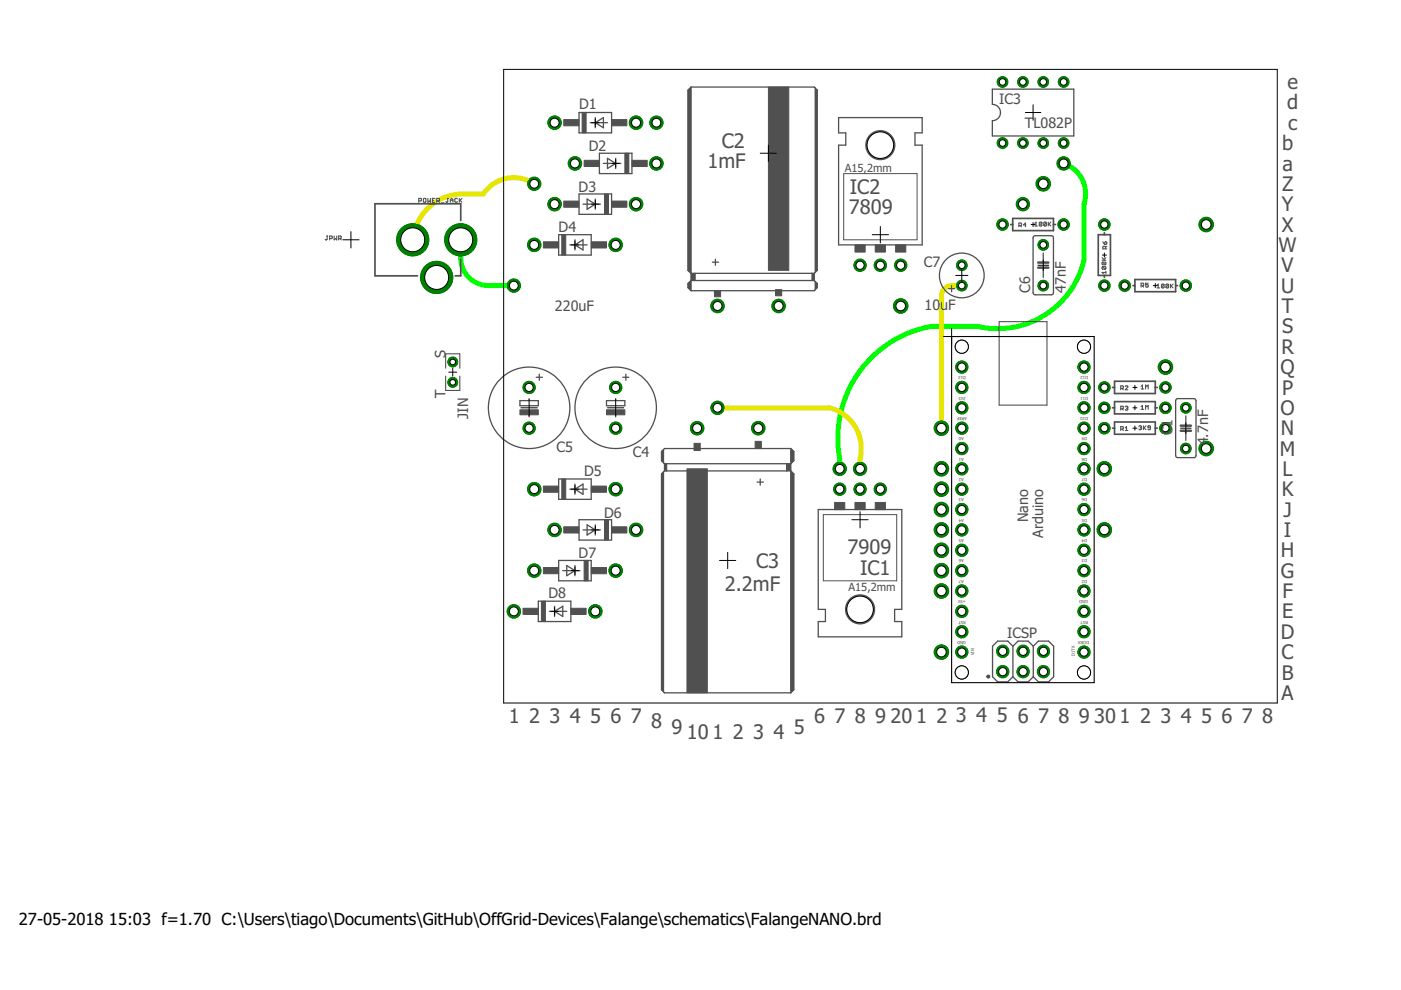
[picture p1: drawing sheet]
<svg xmlns="http://www.w3.org/2000/svg" width="297mm" height="210mm" viewBox="0 0 297 210" stroke-linecap="round" stroke-linejoin="round" font-family="sans-serif">
<defs><g id="words">
<g font-size="4.3" fill="#505050">
<text x="272.9" y="23.2">d</text>
<text x="273" y="18.9">e</text>
<text x="273.1" y="27.5">c</text>
<text x="150" y="35.6">1mF</text>
<text x="153.1" y="31.4">C2</text>
<text x="271.8" y="31.8">b</text>
<text x="180.2" y="41.1">IC2</text>
<text x="271.8" y="40.5">Z</text>
<text x="271.9" y="36.2">a</text>
<text x="180" y="45.4">7809</text>
<text x="271.8" y="44.8">Y</text>
<text x="271.1" y="53.4">W</text>
<text x="271.8" y="49.1">X</text>
<text x="271.7" y="57.7">V</text>
<text x="271.6" y="62.1">U</text>
<text x="271.8" y="66.4">T</text>
<text x="271.8" y="70.7">S</text>
<text x="271.7" y="75">R</text>
<text x="271.5" y="79.3">Q</text>
<text x="271.8" y="83.6">P</text>
<text x="271.5" y="88">O</text>
<text x="271.6" y="92.3">N</text>
<text x="271.4" y="96.6">M</text>
<text x="271.9" y="100.9">L</text>
<text x="271.8" y="105.2">K</text>
<text x="272.1" y="109.5">J</text>
<text x="272.2" y="113.9">I</text>
<text x="179.7" y="117.5">7909</text>
<text x="271.6" y="118.2">H</text>
<text x="153.7" y="125.2">2.2mF</text>
<text x="160.3" y="120.3">C3</text>
<text x="182.3" y="121.9">IC1</text>
<text x="271.6" y="122.5">G</text>
<text x="271.8" y="131.1">E</text>
<text x="271.9" y="126.8">F</text>
<text x="271.6" y="135.4">D</text>
<text x="271.7" y="139.8">C</text>
<text x="271.7" y="148.4">A</text>
<text x="271.8" y="144.1">B</text>
<text x="107.9" y="153.4">1</text>
<text x="112.2" y="153.4">2</text>
<text x="116.5" y="153.4">3</text>
<text x="120.8" y="153.4">4</text>
<text x="125.1" y="153.4">5</text>
<text x="129.5" y="153.4">6</text>
<text x="133.8" y="153.4">7</text>
<text x="138.1" y="154.5">8</text>
<text x="142.4" y="155.5">9</text>
<text x="168.3" y="155.5">5</text>
<text x="172.6" y="153.4">6</text>
<text x="176.9" y="153.4">7</text>
<text x="181.3" y="153.4">8</text>
<text x="185.6" y="153.4">9</text>
<text x="188.8" y="153.4">20</text>
<text x="194.2" y="153.4">1</text>
<text x="198.5" y="153.4">2</text>
<text x="202.7" y="153.2">3</text>
<text x="207" y="153.2">4</text>
<text x="211.3" y="153.2">5</text>
<text x="215.8" y="153.4">6</text>
<text x="220.1" y="153.4">7</text>
<text x="224.4" y="153.4">8</text>
<text x="228.8" y="153.4">9</text>
<text x="232" y="153.4">30</text>
<text x="237.4" y="153.4">1</text>
<text x="241.7" y="153.4">2</text>
<text x="246" y="153.4">3</text>
<text x="250.3" y="153.4">4</text>
<text x="254.7" y="153.4">5</text>
<text x="259" y="153.4">6</text>
<text x="263.3" y="153.4">7</text>
<text x="267.6" y="153.4">8</text>
<text x="145.6" y="156.6">10</text>
<text x="151" y="156.6">1</text>
<text x="155.4" y="156.6">2</text>
<text x="159.7" y="156.6">3</text>
<text x="164" y="156.6">4</text>
</g>
<g font-size="3.5">
<text x="4" y="196.1">27-05-2018</text>
<text x="23.1" y="196.1">15:03 f=1.70 C:\Users\tiago\Documents\GitHub\OffGrid-Devices\Falange\schematics\FalangeNANO.brd</text>
</g>
<g font-size="3" fill="#505050">
<text x="122.8" y="23.2">D1</text>
<text x="211.8" y="22.1">IC3</text>
<text x="217.3" y="27.1">TL082P</text>
<text x="124.8" y="32.1">D2</text>
<text x="122.7" y="40.7">D3</text>
<text x="118.4" y="49.1">D4</text>
<text x="195.9" y="56.7">C7</text>
<text x="196" y="65.7">10uF</text>
<text x="218.4" y="62.1" transform="rotate(-90 218.4 62.1)">C6</text>
<text x="225.9" y="62.1" transform="rotate(-90 225.9 62.1)">47nF</text>
<text x="117.7" y="66">220uF</text>
<text x="94.5" y="75.8" transform="rotate(-90 94.5 75.8)">S</text>
<text x="94.5" y="84.4" transform="rotate(-90 94.5 84.4)">T</text>
<text x="99.2" y="88.7" transform="rotate(-90 99.2 88.7)">JIN</text>
<text x="118" y="95.8">C5</text>
<text x="248.6" y="92.3" transform="rotate(-90 248.6 92.3)">C1</text>
<text x="256.2" y="94.4" transform="rotate(-90 256.2 94.4)">4.7nF</text>
<text x="123.8" y="100.9">D5</text>
<text x="134.2" y="96.9">C4</text>
<text x="128.1" y="109.8">D6</text>
<text x="218" y="110.7" transform="rotate(-90 218 110.7)">Nano</text>
<text x="122.7" y="118.4">D7</text>
<text x="221.2" y="114.1" transform="rotate(-90 221.2 114.1)">Arduino</text>
<text x="116.3" y="126.8">D8</text>
<text x="213.5" y="135.3">ICSP</text>
</g>
<g font-size="2.4" fill="#505050">
<text x="179.1" y="36.4">A15,2mm</text>
<text x="179.9" y="125.3">A15,2mm</text>
</g>
<g font-size=".9" fill="#505050">
<text x="204.8" y="79.8" transform="rotate(-180 204.8 79.8)">D13</text>
<text x="230.7" y="79.8" transform="rotate(-180 230.7 79.8)">D12</text>
<text x="204.8" y="84.1" transform="rotate(-180 204.8 84.1)">3V3</text>
<text x="205" y="88.4" transform="rotate(-180 205 88.4)">AREF</text>
<text x="230.7" y="88.4" transform="rotate(-180 230.7 88.4)">D10</text>
<text x="230.7" y="84.1" transform="rotate(-180 230.7 84.1)">D11</text>
<text x="204.4" y="92.7" transform="rotate(-180 204.4 92.7)">A0</text>
<text x="230.5" y="92.7" transform="rotate(-180 230.5 92.7)">D9</text>
<text x="204.4" y="97" transform="rotate(-180 204.4 97)">A1</text>
<text x="204.4" y="101.4" transform="rotate(-180 204.4 101.4)">A2</text>
<text x="230.5" y="101.4" transform="rotate(-180 230.5 101.4)">D7</text>
<text x="230.5" y="97" transform="rotate(-180 230.5 97)">D8</text>
<text x="204.4" y="105.7" transform="rotate(-180 204.4 105.7)">A3</text>
<text x="230.5" y="105.7" transform="rotate(-180 230.5 105.7)">D6</text>
<text x="204.4" y="110" transform="rotate(-180 204.4 110)">A4</text>
<text x="230.5" y="110" transform="rotate(-180 230.5 110)">D5</text>
<text x="204.4" y="118.6" transform="rotate(-180 204.4 118.6)">A6</text>
<text x="204.4" y="114.3" transform="rotate(-180 204.4 114.3)">A5</text>
<text x="230.5" y="118.6" transform="rotate(-180 230.5 118.6)">D3</text>
<text x="230.5" y="114.3" transform="rotate(-180 230.5 114.3)">D4</text>
<text x="204.4" y="122.9" transform="rotate(-180 204.4 122.9)">A7</text>
<text x="230.5" y="122.9" transform="rotate(-180 230.5 122.9)">D2</text>
<text x="204.8" y="131.6" transform="rotate(-180 204.8 131.6)">RST</text>
<text x="204.8" y="127.3" transform="rotate(-180 204.8 127.3)">+5V</text>
<text x="230.7" y="131.6" transform="rotate(-180 230.7 131.6)">RST</text>
<text x="230.7" y="127.3" transform="rotate(-180 230.7 127.3)">GND</text>
<text x="204.8" y="135.9" transform="rotate(-180 204.8 135.9)">GND</text>
<text x="230.9" y="135.9" transform="rotate(-180 230.9 135.9)">DORX</text>
<text x="206.5" y="138.9" transform="rotate(-90 206.5 138.9)">VIN</text>
<text x="227.9" y="139.1" transform="rotate(-90 227.9 139.1)">D1TX</text>
</g>
</g></defs>
<path d="M225.5 34.6a6.8 6.8 0 0 1 4.3 8.7v11.9a18.9 18.9 0 0 1-22.6 14h-9.8a24.1 24.1 0 0 0-19.4 28.1v2.1M97.7 50.8v3.9a5.9 5.9 0 0 0 5.8 5.9h5.4" fill="none" stroke="#0f0" stroke-width="1"/>
<circle cx="251.4" cy="86.5" r="1.12" fill="#008000" stroke="#008000" stroke-width=".21"/>
<circle cx="251.4" cy="86.5" r=".7" fill="#fff" stroke="#000" stroke-width=".21"/>
<circle cx="251.4" cy="95.1" r="1.12" fill="#008000" stroke="#008000" stroke-width=".21"/>
<circle cx="251.4" cy="95.1" r=".7" fill="#fff" stroke="#000" stroke-width=".21"/>
<circle cx="152.1" cy="64.9" r="1.42" fill="#008000" stroke="#008000" stroke-width=".21"/>
<circle cx="152.1" cy="64.9" r=".95" fill="#fff" stroke="#000" stroke-width=".21"/>
<circle cx="165.1" cy="64.9" r="1.42" fill="#008000" stroke="#008000" stroke-width=".21"/>
<circle cx="165.1" cy="64.9" r=".95" fill="#fff" stroke="#000" stroke-width=".21"/>
<circle cx="160.8" cy="90.8" r="1.42" fill="#008000" stroke="#008000" stroke-width=".21"/>
<circle cx="160.8" cy="90.8" r=".95" fill="#fff" stroke="#000" stroke-width=".21"/>
<circle cx="147.8" cy="90.8" r="1.42" fill="#008000" stroke="#008000" stroke-width=".21"/>
<circle cx="147.8" cy="90.8" r=".95" fill="#fff" stroke="#000" stroke-width=".21"/>
<circle cx="130.5" cy="82.1" r="1.29" fill="#008000" stroke="#008000" stroke-width=".21"/>
<circle cx="130.5" cy="82.1" r=".87" fill="#fff" stroke="#000" stroke-width=".21"/>
<circle cx="130.5" cy="90.8" r="1.29" fill="#008000" stroke="#008000" stroke-width=".21"/>
<circle cx="130.5" cy="90.8" r=".87" fill="#fff" stroke="#000" stroke-width=".21"/>
<circle cx="112.2" cy="82.1" r="1.29" fill="#008000" stroke="#008000" stroke-width=".21"/>
<circle cx="112.2" cy="82.1" r=".87" fill="#fff" stroke="#000" stroke-width=".21"/>
<circle cx="112.2" cy="90.8" r="1.29" fill="#008000" stroke="#008000" stroke-width=".21"/>
<circle cx="112.2" cy="90.8" r=".87" fill="#fff" stroke="#000" stroke-width=".21"/>
<circle cx="221.2" cy="60.6" r="1.12" fill="#008000" stroke="#008000" stroke-width=".21"/>
<circle cx="221.2" cy="60.6" r=".7" fill="#fff" stroke="#000" stroke-width=".21"/>
<circle cx="221.2" cy="51.9" r="1.12" fill="#008000" stroke="#008000" stroke-width=".21"/>
<circle cx="221.2" cy="51.9" r=".7" fill="#fff" stroke="#000" stroke-width=".21"/>
<circle cx="203.9" cy="56.2" r="1.12" fill="#008000" stroke="#008000" stroke-width=".21"/>
<circle cx="203.9" cy="56.2" r=".7" fill="#fff" stroke="#000" stroke-width=".21"/>
<circle cx="203.9" cy="60.6" r="1.12" fill="#008000" stroke="#008000" stroke-width=".21"/>
<circle cx="203.9" cy="60.6" r=".7" fill="#fff" stroke="#000" stroke-width=".21"/>
<circle cx="134.9" cy="26" r="1.42" fill="#008000" stroke="#008000" stroke-width=".21"/>
<circle cx="134.9" cy="26" r=".95" fill="#fff" stroke="#000" stroke-width=".21"/>
<circle cx="117.6" cy="26" r="1.42" fill="#008000" stroke="#008000" stroke-width=".21"/>
<circle cx="117.6" cy="26" r=".95" fill="#fff" stroke="#000" stroke-width=".21"/>
<circle cx="121.9" cy="34.7" r="1.42" fill="#008000" stroke="#008000" stroke-width=".21"/>
<circle cx="121.9" cy="34.6" r=".95" fill="#fff" stroke="#000" stroke-width=".21"/>
<circle cx="139.2" cy="34.7" r="1.42" fill="#008000" stroke="#008000" stroke-width=".21"/>
<circle cx="139.2" cy="34.6" r=".95" fill="#fff" stroke="#000" stroke-width=".21"/>
<circle cx="117.6" cy="43.3" r="1.42" fill="#008000" stroke="#008000" stroke-width=".21"/>
<circle cx="117.6" cy="43.3" r=".95" fill="#fff" stroke="#000" stroke-width=".21"/>
<circle cx="134.9" cy="43.3" r="1.42" fill="#008000" stroke="#008000" stroke-width=".21"/>
<circle cx="134.9" cy="43.3" r=".95" fill="#fff" stroke="#000" stroke-width=".21"/>
<circle cx="130.5" cy="51.9" r="1.42" fill="#008000" stroke="#008000" stroke-width=".21"/>
<circle cx="130.5" cy="51.9" r=".95" fill="#fff" stroke="#000" stroke-width=".21"/>
<circle cx="113.3" cy="51.9" r="1.42" fill="#008000" stroke="#008000" stroke-width=".21"/>
<circle cx="113.3" cy="51.9" r=".95" fill="#fff" stroke="#000" stroke-width=".21"/>
<circle cx="130.5" cy="103.7" r="1.42" fill="#008000" stroke="#008000" stroke-width=".21"/>
<circle cx="130.5" cy="103.7" r=".95" fill="#fff" stroke="#000" stroke-width=".21"/>
<circle cx="113.3" cy="103.7" r="1.42" fill="#008000" stroke="#008000" stroke-width=".21"/>
<circle cx="113.3" cy="103.7" r=".95" fill="#fff" stroke="#000" stroke-width=".21"/>
<circle cx="117.6" cy="112.4" r="1.42" fill="#008000" stroke="#008000" stroke-width=".21"/>
<circle cx="117.6" cy="112.4" r=".95" fill="#fff" stroke="#000" stroke-width=".21"/>
<circle cx="134.9" cy="112.4" r="1.42" fill="#008000" stroke="#008000" stroke-width=".21"/>
<circle cx="134.9" cy="112.4" r=".95" fill="#fff" stroke="#000" stroke-width=".21"/>
<circle cx="113.3" cy="121" r="1.42" fill="#008000" stroke="#008000" stroke-width=".21"/>
<circle cx="113.3" cy="121" r=".95" fill="#fff" stroke="#000" stroke-width=".21"/>
<circle cx="130.5" cy="121" r="1.42" fill="#008000" stroke="#008000" stroke-width=".21"/>
<circle cx="130.5" cy="121" r=".95" fill="#fff" stroke="#000" stroke-width=".21"/>
<circle cx="126.2" cy="129.6" r="1.42" fill="#008000" stroke="#008000" stroke-width=".21"/>
<circle cx="126.2" cy="129.6" r=".95" fill="#fff" stroke="#000" stroke-width=".21"/>
<circle cx="108.9" cy="129.6" r="1.42" fill="#008000" stroke="#008000" stroke-width=".21"/>
<circle cx="108.9" cy="129.6" r=".95" fill="#fff" stroke="#000" stroke-width=".21"/>
<circle cx="186.6" cy="103.7" r="1.29" fill="#008000" stroke="#008000" stroke-width=".21"/>
<circle cx="186.6" cy="103.7" r=".87" fill="#fff" stroke="#000" stroke-width=".21"/>
<circle cx="182.4" cy="103.7" r="1.29" fill="#008000" stroke="#008000" stroke-width=".21"/>
<circle cx="182.4" cy="103.7" r=".87" fill="#fff" stroke="#000" stroke-width=".21"/>
<circle cx="178" cy="103.7" r="1.29" fill="#008000" stroke="#008000" stroke-width=".21"/>
<circle cx="178" cy="103.7" r=".87" fill="#fff" stroke="#000" stroke-width=".21"/>
<circle cx="182.4" cy="56.2" r="1.29" fill="#008000" stroke="#008000" stroke-width=".21"/>
<circle cx="182.4" cy="56.2" r=".87" fill="#fff" stroke="#000" stroke-width=".21"/>
<circle cx="186.6" cy="56.2" r="1.29" fill="#008000" stroke="#008000" stroke-width=".21"/>
<circle cx="186.6" cy="56.2" r=".87" fill="#fff" stroke="#000" stroke-width=".21"/>
<circle cx="191" cy="56.2" r="1.29" fill="#008000" stroke="#008000" stroke-width=".21"/>
<circle cx="191" cy="56.2" r=".87" fill="#fff" stroke="#000" stroke-width=".21"/>
<circle cx="212.6" cy="30.3" r="1.12" fill="#008000" stroke="#008000" stroke-width=".21"/>
<circle cx="212.6" cy="30.3" r=".7" fill="#fff" stroke="#000" stroke-width=".21"/>
<circle cx="216.9" cy="30.3" r="1.12" fill="#008000" stroke="#008000" stroke-width=".21"/>
<circle cx="216.9" cy="30.3" r=".7" fill="#fff" stroke="#000" stroke-width=".21"/>
<circle cx="216.9" cy="17.4" r="1.12" fill="#008000" stroke="#008000" stroke-width=".21"/>
<circle cx="216.9" cy="17.4" r=".7" fill="#fff" stroke="#000" stroke-width=".21"/>
<circle cx="212.6" cy="17.4" r="1.12" fill="#008000" stroke="#008000" stroke-width=".21"/>
<circle cx="212.6" cy="17.4" r=".7" fill="#fff" stroke="#000" stroke-width=".21"/>
<circle cx="221.2" cy="30.3" r="1.12" fill="#008000" stroke="#008000" stroke-width=".21"/>
<circle cx="221.2" cy="30.3" r=".7" fill="#fff" stroke="#000" stroke-width=".21"/>
<circle cx="225.5" cy="30.3" r="1.12" fill="#008000" stroke="#008000" stroke-width=".21"/>
<circle cx="225.5" cy="30.3" r=".7" fill="#fff" stroke="#000" stroke-width=".21"/>
<circle cx="221.2" cy="17.4" r="1.12" fill="#008000" stroke="#008000" stroke-width=".21"/>
<circle cx="221.2" cy="17.4" r=".7" fill="#fff" stroke="#000" stroke-width=".21"/>
<circle cx="225.5" cy="17.4" r="1.12" fill="#008000" stroke="#008000" stroke-width=".21"/>
<circle cx="225.5" cy="17.4" r=".7" fill="#fff" stroke="#000" stroke-width=".21"/>
<circle cx="97.7" cy="50.8" r="3.4" fill="#008000" stroke="#008000" stroke-width=".21"/>
<circle cx="97.7" cy="50.8" r="2.54" fill="#fff" stroke="#000" stroke-width=".21"/>
<circle cx="87.5" cy="50.8" r="3.4" fill="#008000" stroke="#008000" stroke-width=".21"/>
<circle cx="87.5" cy="50.8" r="2.54" fill="#fff" stroke="#000" stroke-width=".21"/>
<circle cx="92.6" cy="58.8" r="3.4" fill="#008000" stroke="#008000" stroke-width=".21"/>
<circle cx="92.6" cy="58.8" r="2.54" fill="#fff" stroke="#000" stroke-width=".21"/>
<circle cx="96" cy="76.8" r="1.04" fill="#008000" stroke="#008000" stroke-width=".21"/>
<circle cx="96" cy="76.8" r=".59" fill="#fff" stroke="#000" stroke-width=".21"/>
<circle cx="96" cy="81.1" r="1.04" fill="#008000" stroke="#008000" stroke-width=".21"/>
<circle cx="96" cy="81.1" r=".59" fill="#fff" stroke="#000" stroke-width=".21"/>
<circle cx="247.1" cy="90.8" r="1.21" fill="#008000" stroke="#008000" stroke-width=".21"/>
<circle cx="247.1" cy="90.8" r=".76" fill="#fff" stroke="#000" stroke-width=".21"/>
<circle cx="234.1" cy="90.8" r="1.21" fill="#008000" stroke="#008000" stroke-width=".21"/>
<circle cx="234.1" cy="90.8" r=".76" fill="#fff" stroke="#000" stroke-width=".21"/>
<circle cx="247.1" cy="82.1" r="1.21" fill="#008000" stroke="#008000" stroke-width=".21"/>
<circle cx="247.1" cy="82.1" r=".76" fill="#fff" stroke="#000" stroke-width=".21"/>
<circle cx="234.1" cy="82.1" r="1.21" fill="#008000" stroke="#008000" stroke-width=".21"/>
<circle cx="234.1" cy="82.1" r=".76" fill="#fff" stroke="#000" stroke-width=".21"/>
<circle cx="247.1" cy="86.5" r="1.21" fill="#008000" stroke="#008000" stroke-width=".21"/>
<circle cx="247.1" cy="86.5" r=".76" fill="#fff" stroke="#000" stroke-width=".21"/>
<circle cx="234.1" cy="86.5" r="1.21" fill="#008000" stroke="#008000" stroke-width=".21"/>
<circle cx="234.1" cy="86.5" r=".76" fill="#fff" stroke="#000" stroke-width=".21"/>
<circle cx="225.5" cy="47.6" r="1.21" fill="#008000" stroke="#008000" stroke-width=".21"/>
<circle cx="225.5" cy="47.6" r=".76" fill="#fff" stroke="#000" stroke-width=".21"/>
<circle cx="212.6" cy="47.6" r="1.21" fill="#008000" stroke="#008000" stroke-width=".21"/>
<circle cx="212.6" cy="47.6" r=".76" fill="#fff" stroke="#000" stroke-width=".21"/>
<circle cx="238.5" cy="60.6" r="1.21" fill="#008000" stroke="#008000" stroke-width=".21"/>
<circle cx="238.5" cy="60.6" r=".76" fill="#fff" stroke="#000" stroke-width=".21"/>
<circle cx="251.4" cy="60.6" r="1.21" fill="#008000" stroke="#008000" stroke-width=".21"/>
<circle cx="251.4" cy="60.6" r=".76" fill="#fff" stroke="#000" stroke-width=".21"/>
<circle cx="234.1" cy="47.6" r="1.21" fill="#008000" stroke="#008000" stroke-width=".21"/>
<circle cx="234.1" cy="47.6" r=".76" fill="#fff" stroke="#000" stroke-width=".21"/>
<circle cx="234.1" cy="60.6" r="1.21" fill="#008000" stroke="#008000" stroke-width=".21"/>
<circle cx="234.1" cy="60.6" r=".76" fill="#fff" stroke="#000" stroke-width=".21"/>
<circle cx="203.9" cy="90.8" r="1.29" fill="#008000" stroke="#008000" stroke-width=".21"/>
<circle cx="203.9" cy="90.8" r=".87" fill="#fff" stroke="#000" stroke-width=".21"/>
<circle cx="203.9" cy="95.1" r="1.29" fill="#008000" stroke="#008000" stroke-width=".21"/>
<circle cx="203.9" cy="95.1" r=".87" fill="#fff" stroke="#000" stroke-width=".21"/>
<circle cx="203.9" cy="99.4" r="1.29" fill="#008000" stroke="#008000" stroke-width=".21"/>
<circle cx="203.9" cy="99.4" r=".87" fill="#fff" stroke="#000" stroke-width=".21"/>
<circle cx="203.9" cy="103.7" r="1.29" fill="#008000" stroke="#008000" stroke-width=".21"/>
<circle cx="203.9" cy="103.7" r=".87" fill="#fff" stroke="#000" stroke-width=".21"/>
<circle cx="203.9" cy="108" r="1.29" fill="#008000" stroke="#008000" stroke-width=".21"/>
<circle cx="203.9" cy="108" r=".87" fill="#fff" stroke="#000" stroke-width=".21"/>
<circle cx="203.9" cy="112.4" r="1.29" fill="#008000" stroke="#008000" stroke-width=".21"/>
<circle cx="203.9" cy="112.4" r=".87" fill="#fff" stroke="#000" stroke-width=".21"/>
<circle cx="203.9" cy="86.5" r="1.29" fill="#008000" stroke="#008000" stroke-width=".21"/>
<circle cx="203.9" cy="86.5" r=".87" fill="#fff" stroke="#000" stroke-width=".21"/>
<circle cx="203.9" cy="82.1" r="1.29" fill="#008000" stroke="#008000" stroke-width=".21"/>
<circle cx="203.9" cy="82.1" r=".87" fill="#fff" stroke="#000" stroke-width=".21"/>
<circle cx="203.9" cy="77.8" r="1.29" fill="#008000" stroke="#008000" stroke-width=".21"/>
<circle cx="203.9" cy="77.8" r=".87" fill="#fff" stroke="#000" stroke-width=".21"/>
<circle cx="203.9" cy="125.3" r="1.29" fill="#008000" stroke="#008000" stroke-width=".21"/>
<circle cx="203.9" cy="125.3" r=".87" fill="#fff" stroke="#000" stroke-width=".21"/>
<circle cx="203.9" cy="129.6" r="1.29" fill="#008000" stroke="#008000" stroke-width=".21"/>
<circle cx="203.9" cy="129.6" r=".87" fill="#fff" stroke="#000" stroke-width=".21"/>
<circle cx="203.9" cy="133.9" r="1.29" fill="#008000" stroke="#008000" stroke-width=".21"/>
<circle cx="203.9" cy="133.9" r=".87" fill="#fff" stroke="#000" stroke-width=".21"/>
<circle cx="203.9" cy="138.3" r="1.29" fill="#008000" stroke="#008000" stroke-width=".21"/>
<circle cx="203.9" cy="138.3" r=".87" fill="#fff" stroke="#000" stroke-width=".21"/>
<circle cx="203.9" cy="121" r="1.29" fill="#008000" stroke="#008000" stroke-width=".21"/>
<circle cx="203.9" cy="121" r=".87" fill="#fff" stroke="#000" stroke-width=".21"/>
<circle cx="203.9" cy="116.7" r="1.29" fill="#008000" stroke="#008000" stroke-width=".21"/>
<circle cx="203.9" cy="116.7" r=".87" fill="#fff" stroke="#000" stroke-width=".21"/>
<circle cx="229.8" cy="90.8" r="1.29" fill="#008000" stroke="#008000" stroke-width=".21"/>
<circle cx="229.8" cy="90.8" r=".87" fill="#fff" stroke="#000" stroke-width=".21"/>
<circle cx="229.8" cy="95.1" r="1.29" fill="#008000" stroke="#008000" stroke-width=".21"/>
<circle cx="229.8" cy="95.1" r=".87" fill="#fff" stroke="#000" stroke-width=".21"/>
<circle cx="229.8" cy="99.4" r="1.29" fill="#008000" stroke="#008000" stroke-width=".21"/>
<circle cx="229.8" cy="99.4" r=".87" fill="#fff" stroke="#000" stroke-width=".21"/>
<circle cx="229.8" cy="103.7" r="1.29" fill="#008000" stroke="#008000" stroke-width=".21"/>
<circle cx="229.8" cy="103.7" r=".87" fill="#fff" stroke="#000" stroke-width=".21"/>
<circle cx="229.8" cy="108" r="1.29" fill="#008000" stroke="#008000" stroke-width=".21"/>
<circle cx="229.8" cy="108" r=".87" fill="#fff" stroke="#000" stroke-width=".21"/>
<circle cx="229.8" cy="112.4" r="1.29" fill="#008000" stroke="#008000" stroke-width=".21"/>
<circle cx="229.8" cy="112.4" r=".87" fill="#fff" stroke="#000" stroke-width=".21"/>
<circle cx="229.8" cy="86.5" r="1.29" fill="#008000" stroke="#008000" stroke-width=".21"/>
<circle cx="229.8" cy="86.5" r=".87" fill="#fff" stroke="#000" stroke-width=".21"/>
<circle cx="229.8" cy="82.1" r="1.29" fill="#008000" stroke="#008000" stroke-width=".21"/>
<circle cx="229.8" cy="82.1" r=".87" fill="#fff" stroke="#000" stroke-width=".21"/>
<circle cx="229.8" cy="77.8" r="1.29" fill="#008000" stroke="#008000" stroke-width=".21"/>
<circle cx="229.8" cy="77.8" r=".87" fill="#fff" stroke="#000" stroke-width=".21"/>
<circle cx="229.8" cy="125.3" r="1.29" fill="#008000" stroke="#008000" stroke-width=".21"/>
<circle cx="229.8" cy="125.3" r=".87" fill="#fff" stroke="#000" stroke-width=".21"/>
<circle cx="229.8" cy="129.6" r="1.29" fill="#008000" stroke="#008000" stroke-width=".21"/>
<circle cx="229.8" cy="129.6" r=".87" fill="#fff" stroke="#000" stroke-width=".21"/>
<circle cx="229.8" cy="133.9" r="1.29" fill="#008000" stroke="#008000" stroke-width=".21"/>
<circle cx="229.8" cy="133.9" r=".87" fill="#fff" stroke="#000" stroke-width=".21"/>
<circle cx="229.8" cy="138.3" r="1.29" fill="#008000" stroke="#008000" stroke-width=".21"/>
<circle cx="229.8" cy="138.3" r=".87" fill="#fff" stroke="#000" stroke-width=".21"/>
<circle cx="229.8" cy="121" r="1.29" fill="#008000" stroke="#008000" stroke-width=".21"/>
<circle cx="229.8" cy="121" r=".87" fill="#fff" stroke="#000" stroke-width=".21"/>
<circle cx="229.8" cy="116.7" r="1.29" fill="#008000" stroke="#008000" stroke-width=".21"/>
<circle cx="229.8" cy="116.7" r=".87" fill="#fff" stroke="#000" stroke-width=".21"/>
<circle cx="221.2" cy="138.1" r="1.29" fill="#008000" stroke="#008000" stroke-width=".21"/>
<circle cx="221.2" cy="138.1" r=".87" fill="#fff" stroke="#000" stroke-width=".21"/>
<circle cx="221.2" cy="142.4" r="1.29" fill="#008000" stroke="#008000" stroke-width=".21"/>
<circle cx="221.2" cy="142.4" r=".87" fill="#fff" stroke="#000" stroke-width=".21"/>
<circle cx="216.9" cy="138.1" r="1.29" fill="#008000" stroke="#008000" stroke-width=".21"/>
<circle cx="216.9" cy="138.1" r=".87" fill="#fff" stroke="#000" stroke-width=".21"/>
<circle cx="216.9" cy="142.4" r="1.29" fill="#008000" stroke="#008000" stroke-width=".21"/>
<circle cx="216.9" cy="142.4" r=".87" fill="#fff" stroke="#000" stroke-width=".21"/>
<circle cx="212.6" cy="138.1" r="1.29" fill="#008000" stroke="#008000" stroke-width=".21"/>
<circle cx="212.6" cy="138.1" r=".87" fill="#fff" stroke="#000" stroke-width=".21"/>
<circle cx="212.6" cy="142.4" r="1.29" fill="#008000" stroke="#008000" stroke-width=".21"/>
<circle cx="212.6" cy="142.4" r=".87" fill="#fff" stroke="#000" stroke-width=".21"/>
<circle cx="139.2" cy="26" r="1.4" fill="#008000" stroke="#008000" stroke-width=".21"/>
<circle cx="139.2" cy="26" r=".93" fill="#fff" stroke="#000" stroke-width=".21"/>
<circle cx="255.7" cy="95.1" r="1.52" fill="#008000" stroke="#008000" stroke-width=".21"/>
<circle cx="255.7" cy="95.1" r="1.02" fill="#fff" stroke="#000" stroke-width=".21"/>
<circle cx="255.7" cy="47.6" r="1.52" fill="#008000" stroke="#008000" stroke-width=".21"/>
<circle cx="255.7" cy="47.6" r="1.02" fill="#fff" stroke="#000" stroke-width=".21"/>
<circle cx="247.1" cy="77.8" r="1.52" fill="#008000" stroke="#008000" stroke-width=".21"/>
<circle cx="247.1" cy="77.8" r="1.02" fill="#fff" stroke="#000" stroke-width=".21"/>
<circle cx="108.9" cy="60.6" r="1.4" fill="#008000" stroke="#008000" stroke-width=".21"/>
<circle cx="108.9" cy="60.6" r=".93" fill="#fff" stroke="#000" stroke-width=".21"/>
<circle cx="113.3" cy="39" r="1.4" fill="#008000" stroke="#008000" stroke-width=".21"/>
<circle cx="113.3" cy="39" r=".93" fill="#fff" stroke="#000" stroke-width=".21"/>
<circle cx="199.6" cy="138.3" r="1.52" fill="#008000" stroke="#008000" stroke-width=".21"/>
<circle cx="199.6" cy="138.3" r="1.02" fill="#fff" stroke="#000" stroke-width=".21"/>
<circle cx="191" cy="64.9" r="1.52" fill="#008000" stroke="#008000" stroke-width=".21"/>
<circle cx="191" cy="64.9" r="1.02" fill="#fff" stroke="#000" stroke-width=".21"/>
<circle cx="182.4" cy="99.4" r="1.4" fill="#008000" stroke="#008000" stroke-width=".21"/>
<circle cx="182.4" cy="99.4" r=".93" fill="#fff" stroke="#000" stroke-width=".21"/>
<circle cx="152.1" cy="86.5" r="1.4" fill="#008000" stroke="#008000" stroke-width=".21"/>
<circle cx="152.1" cy="86.5" r=".93" fill="#fff" stroke="#000" stroke-width=".21"/>
<circle cx="225.5" cy="34.7" r="1.4" fill="#008000" stroke="#008000" stroke-width=".21"/>
<circle cx="225.5" cy="34.6" r=".93" fill="#fff" stroke="#000" stroke-width=".21"/>
<circle cx="178" cy="99.4" r="1.4" fill="#008000" stroke="#008000" stroke-width=".21"/>
<circle cx="178" cy="99.4" r=".93" fill="#fff" stroke="#000" stroke-width=".21"/>
<circle cx="216.9" cy="43.3" r="1.4" fill="#008000" stroke="#008000" stroke-width=".21"/>
<circle cx="216.9" cy="43.3" r=".93" fill="#fff" stroke="#000" stroke-width=".21"/>
<circle cx="199.6" cy="90.8" r="1.52" fill="#008000" stroke="#008000" stroke-width=".21"/>
<circle cx="199.6" cy="90.8" r="1.02" fill="#fff" stroke="#000" stroke-width=".21"/>
<circle cx="199.6" cy="125.3" r="1.52" fill="#008000" stroke="#008000" stroke-width=".21"/>
<circle cx="199.6" cy="125.3" r="1.02" fill="#fff" stroke="#000" stroke-width=".21"/>
<circle cx="199.6" cy="99.4" r="1.52" fill="#008000" stroke="#008000" stroke-width=".21"/>
<circle cx="199.6" cy="99.4" r="1.02" fill="#fff" stroke="#000" stroke-width=".21"/>
<circle cx="199.6" cy="103.7" r="1.52" fill="#008000" stroke="#008000" stroke-width=".21"/>
<circle cx="199.6" cy="103.7" r="1.02" fill="#fff" stroke="#000" stroke-width=".21"/>
<circle cx="199.6" cy="108" r="1.52" fill="#008000" stroke="#008000" stroke-width=".21"/>
<circle cx="199.6" cy="108" r="1.02" fill="#fff" stroke="#000" stroke-width=".21"/>
<circle cx="199.6" cy="112.4" r="1.52" fill="#008000" stroke="#008000" stroke-width=".21"/>
<circle cx="199.6" cy="112.4" r="1.02" fill="#fff" stroke="#000" stroke-width=".21"/>
<circle cx="199.6" cy="116.7" r="1.52" fill="#008000" stroke="#008000" stroke-width=".21"/>
<circle cx="199.6" cy="116.7" r="1.02" fill="#fff" stroke="#000" stroke-width=".21"/>
<circle cx="199.6" cy="121" r="1.52" fill="#008000" stroke="#008000" stroke-width=".21"/>
<circle cx="199.6" cy="121" r="1.02" fill="#fff" stroke="#000" stroke-width=".21"/>
<circle cx="234.1" cy="112.4" r="1.52" fill="#008000" stroke="#008000" stroke-width=".21"/>
<circle cx="234.1" cy="112.4" r="1.02" fill="#fff" stroke="#000" stroke-width=".21"/>
<circle cx="234.1" cy="99.4" r="1.52" fill="#008000" stroke="#008000" stroke-width=".21"/>
<circle cx="234.1" cy="99.4" r="1.02" fill="#fff" stroke="#000" stroke-width=".21"/>
<circle cx="221.2" cy="39" r="1.52" fill="#008000" stroke="#008000" stroke-width=".21"/>
<circle cx="221.2" cy="39" r="1.02" fill="#fff" stroke="#000" stroke-width=".21"/>
<path d="M113.3 39a7.8 7.8 0 0 0-10.8 2.1 21.6 21.6 0 0 0-7.1 .4 10.6 10.6 0 0 0-7.9 10.3v-1M203.9 60.6h-2.1a2.18 2.18 0 0 0-2.2 2.1v28.1M152.1 86.5h23.8a8.9 8.9 0 0 1 6.5 10.8v2.1" fill="none" stroke="#e6e600" stroke-width="1"/>
<circle cx="251.4" cy="86.5" r="1.12" fill="#008000" stroke="#008000" stroke-width=".21"/>
<circle cx="251.4" cy="86.5" r=".7" fill="#fff" stroke="#000" stroke-width=".21"/>
<circle cx="251.4" cy="95.1" r="1.12" fill="#008000" stroke="#008000" stroke-width=".21"/>
<circle cx="251.4" cy="95.1" r=".7" fill="#fff" stroke="#000" stroke-width=".21"/>
<circle cx="152.1" cy="64.9" r="1.42" fill="#008000" stroke="#008000" stroke-width=".21"/>
<circle cx="152.1" cy="64.9" r=".95" fill="#fff" stroke="#000" stroke-width=".21"/>
<circle cx="165.1" cy="64.9" r="1.42" fill="#008000" stroke="#008000" stroke-width=".21"/>
<circle cx="165.1" cy="64.9" r=".95" fill="#fff" stroke="#000" stroke-width=".21"/>
<circle cx="160.8" cy="90.8" r="1.42" fill="#008000" stroke="#008000" stroke-width=".21"/>
<circle cx="160.8" cy="90.8" r=".95" fill="#fff" stroke="#000" stroke-width=".21"/>
<circle cx="147.8" cy="90.8" r="1.42" fill="#008000" stroke="#008000" stroke-width=".21"/>
<circle cx="147.8" cy="90.8" r=".95" fill="#fff" stroke="#000" stroke-width=".21"/>
<circle cx="130.5" cy="82.1" r="1.29" fill="#008000" stroke="#008000" stroke-width=".21"/>
<circle cx="130.5" cy="82.1" r=".87" fill="#fff" stroke="#000" stroke-width=".21"/>
<circle cx="130.5" cy="90.8" r="1.29" fill="#008000" stroke="#008000" stroke-width=".21"/>
<circle cx="130.5" cy="90.8" r=".87" fill="#fff" stroke="#000" stroke-width=".21"/>
<circle cx="112.2" cy="82.1" r="1.29" fill="#008000" stroke="#008000" stroke-width=".21"/>
<circle cx="112.2" cy="82.1" r=".87" fill="#fff" stroke="#000" stroke-width=".21"/>
<circle cx="112.2" cy="90.8" r="1.29" fill="#008000" stroke="#008000" stroke-width=".21"/>
<circle cx="112.2" cy="90.8" r=".87" fill="#fff" stroke="#000" stroke-width=".21"/>
<circle cx="221.2" cy="60.6" r="1.12" fill="#008000" stroke="#008000" stroke-width=".21"/>
<circle cx="221.2" cy="60.6" r=".7" fill="#fff" stroke="#000" stroke-width=".21"/>
<circle cx="221.2" cy="51.9" r="1.12" fill="#008000" stroke="#008000" stroke-width=".21"/>
<circle cx="221.2" cy="51.9" r=".7" fill="#fff" stroke="#000" stroke-width=".21"/>
<circle cx="203.9" cy="56.2" r="1.12" fill="#008000" stroke="#008000" stroke-width=".21"/>
<circle cx="203.9" cy="56.2" r=".7" fill="#fff" stroke="#000" stroke-width=".21"/>
<circle cx="203.9" cy="60.6" r="1.12" fill="#008000" stroke="#008000" stroke-width=".21"/>
<circle cx="203.9" cy="60.6" r=".7" fill="#fff" stroke="#000" stroke-width=".21"/>
<circle cx="134.9" cy="26" r="1.42" fill="#008000" stroke="#008000" stroke-width=".21"/>
<circle cx="134.9" cy="26" r=".95" fill="#fff" stroke="#000" stroke-width=".21"/>
<circle cx="117.6" cy="26" r="1.42" fill="#008000" stroke="#008000" stroke-width=".21"/>
<circle cx="117.6" cy="26" r=".95" fill="#fff" stroke="#000" stroke-width=".21"/>
<circle cx="121.9" cy="34.7" r="1.42" fill="#008000" stroke="#008000" stroke-width=".21"/>
<circle cx="121.9" cy="34.6" r=".95" fill="#fff" stroke="#000" stroke-width=".21"/>
<circle cx="139.2" cy="34.7" r="1.42" fill="#008000" stroke="#008000" stroke-width=".21"/>
<circle cx="139.2" cy="34.6" r=".95" fill="#fff" stroke="#000" stroke-width=".21"/>
<circle cx="117.6" cy="43.3" r="1.42" fill="#008000" stroke="#008000" stroke-width=".21"/>
<circle cx="117.6" cy="43.3" r=".95" fill="#fff" stroke="#000" stroke-width=".21"/>
<circle cx="134.9" cy="43.3" r="1.42" fill="#008000" stroke="#008000" stroke-width=".21"/>
<circle cx="134.9" cy="43.3" r=".95" fill="#fff" stroke="#000" stroke-width=".21"/>
<circle cx="130.5" cy="51.9" r="1.42" fill="#008000" stroke="#008000" stroke-width=".21"/>
<circle cx="130.5" cy="51.9" r=".95" fill="#fff" stroke="#000" stroke-width=".21"/>
<circle cx="113.3" cy="51.9" r="1.42" fill="#008000" stroke="#008000" stroke-width=".21"/>
<circle cx="113.3" cy="51.9" r=".95" fill="#fff" stroke="#000" stroke-width=".21"/>
<circle cx="130.5" cy="103.7" r="1.42" fill="#008000" stroke="#008000" stroke-width=".21"/>
<circle cx="130.5" cy="103.7" r=".95" fill="#fff" stroke="#000" stroke-width=".21"/>
<circle cx="113.3" cy="103.7" r="1.42" fill="#008000" stroke="#008000" stroke-width=".21"/>
<circle cx="113.3" cy="103.7" r=".95" fill="#fff" stroke="#000" stroke-width=".21"/>
<circle cx="117.6" cy="112.4" r="1.42" fill="#008000" stroke="#008000" stroke-width=".21"/>
<circle cx="117.6" cy="112.4" r=".95" fill="#fff" stroke="#000" stroke-width=".21"/>
<circle cx="134.9" cy="112.4" r="1.42" fill="#008000" stroke="#008000" stroke-width=".21"/>
<circle cx="134.9" cy="112.4" r=".95" fill="#fff" stroke="#000" stroke-width=".21"/>
<circle cx="113.3" cy="121" r="1.42" fill="#008000" stroke="#008000" stroke-width=".21"/>
<circle cx="113.3" cy="121" r=".95" fill="#fff" stroke="#000" stroke-width=".21"/>
<circle cx="130.5" cy="121" r="1.42" fill="#008000" stroke="#008000" stroke-width=".21"/>
<circle cx="130.5" cy="121" r=".95" fill="#fff" stroke="#000" stroke-width=".21"/>
<circle cx="126.2" cy="129.6" r="1.42" fill="#008000" stroke="#008000" stroke-width=".21"/>
<circle cx="126.2" cy="129.6" r=".95" fill="#fff" stroke="#000" stroke-width=".21"/>
<circle cx="108.9" cy="129.6" r="1.42" fill="#008000" stroke="#008000" stroke-width=".21"/>
<circle cx="108.9" cy="129.6" r=".95" fill="#fff" stroke="#000" stroke-width=".21"/>
<circle cx="186.6" cy="103.7" r="1.29" fill="#008000" stroke="#008000" stroke-width=".21"/>
<circle cx="186.6" cy="103.7" r=".87" fill="#fff" stroke="#000" stroke-width=".21"/>
<circle cx="182.4" cy="103.7" r="1.29" fill="#008000" stroke="#008000" stroke-width=".21"/>
<circle cx="182.4" cy="103.7" r=".87" fill="#fff" stroke="#000" stroke-width=".21"/>
<circle cx="178" cy="103.7" r="1.29" fill="#008000" stroke="#008000" stroke-width=".21"/>
<circle cx="178" cy="103.7" r=".87" fill="#fff" stroke="#000" stroke-width=".21"/>
<circle cx="182.4" cy="56.2" r="1.29" fill="#008000" stroke="#008000" stroke-width=".21"/>
<circle cx="182.4" cy="56.2" r=".87" fill="#fff" stroke="#000" stroke-width=".21"/>
<circle cx="186.6" cy="56.2" r="1.29" fill="#008000" stroke="#008000" stroke-width=".21"/>
<circle cx="186.6" cy="56.2" r=".87" fill="#fff" stroke="#000" stroke-width=".21"/>
<circle cx="191" cy="56.2" r="1.29" fill="#008000" stroke="#008000" stroke-width=".21"/>
<circle cx="191" cy="56.2" r=".87" fill="#fff" stroke="#000" stroke-width=".21"/>
<circle cx="212.6" cy="30.3" r="1.12" fill="#008000" stroke="#008000" stroke-width=".21"/>
<circle cx="212.6" cy="30.3" r=".7" fill="#fff" stroke="#000" stroke-width=".21"/>
<circle cx="216.9" cy="30.3" r="1.12" fill="#008000" stroke="#008000" stroke-width=".21"/>
<circle cx="216.9" cy="30.3" r=".7" fill="#fff" stroke="#000" stroke-width=".21"/>
<circle cx="216.9" cy="17.4" r="1.12" fill="#008000" stroke="#008000" stroke-width=".21"/>
<circle cx="216.9" cy="17.4" r=".7" fill="#fff" stroke="#000" stroke-width=".21"/>
<circle cx="212.6" cy="17.4" r="1.12" fill="#008000" stroke="#008000" stroke-width=".21"/>
<circle cx="212.6" cy="17.4" r=".7" fill="#fff" stroke="#000" stroke-width=".21"/>
<circle cx="221.2" cy="30.3" r="1.12" fill="#008000" stroke="#008000" stroke-width=".21"/>
<circle cx="221.2" cy="30.3" r=".7" fill="#fff" stroke="#000" stroke-width=".21"/>
<circle cx="225.5" cy="30.3" r="1.12" fill="#008000" stroke="#008000" stroke-width=".21"/>
<circle cx="225.5" cy="30.3" r=".7" fill="#fff" stroke="#000" stroke-width=".21"/>
<circle cx="221.2" cy="17.4" r="1.12" fill="#008000" stroke="#008000" stroke-width=".21"/>
<circle cx="221.2" cy="17.4" r=".7" fill="#fff" stroke="#000" stroke-width=".21"/>
<circle cx="225.5" cy="17.4" r="1.12" fill="#008000" stroke="#008000" stroke-width=".21"/>
<circle cx="225.5" cy="17.4" r=".7" fill="#fff" stroke="#000" stroke-width=".21"/>
<circle cx="97.7" cy="50.8" r="3.4" fill="#008000" stroke="#008000" stroke-width=".21"/>
<circle cx="97.7" cy="50.8" r="2.54" fill="#fff" stroke="#000" stroke-width=".21"/>
<circle cx="87.5" cy="50.8" r="3.4" fill="#008000" stroke="#008000" stroke-width=".21"/>
<circle cx="87.5" cy="50.8" r="2.54" fill="#fff" stroke="#000" stroke-width=".21"/>
<circle cx="92.6" cy="58.8" r="3.4" fill="#008000" stroke="#008000" stroke-width=".21"/>
<circle cx="92.6" cy="58.8" r="2.54" fill="#fff" stroke="#000" stroke-width=".21"/>
<circle cx="96" cy="76.8" r="1.04" fill="#008000" stroke="#008000" stroke-width=".21"/>
<circle cx="96" cy="76.8" r=".59" fill="#fff" stroke="#000" stroke-width=".21"/>
<circle cx="96" cy="81.1" r="1.04" fill="#008000" stroke="#008000" stroke-width=".21"/>
<circle cx="96" cy="81.1" r=".59" fill="#fff" stroke="#000" stroke-width=".21"/>
<circle cx="247.1" cy="90.8" r="1.21" fill="#008000" stroke="#008000" stroke-width=".21"/>
<circle cx="247.1" cy="90.8" r=".76" fill="#fff" stroke="#000" stroke-width=".21"/>
<circle cx="234.1" cy="90.8" r="1.21" fill="#008000" stroke="#008000" stroke-width=".21"/>
<circle cx="234.1" cy="90.8" r=".76" fill="#fff" stroke="#000" stroke-width=".21"/>
<circle cx="247.1" cy="82.1" r="1.21" fill="#008000" stroke="#008000" stroke-width=".21"/>
<circle cx="247.1" cy="82.1" r=".76" fill="#fff" stroke="#000" stroke-width=".21"/>
<circle cx="234.1" cy="82.1" r="1.21" fill="#008000" stroke="#008000" stroke-width=".21"/>
<circle cx="234.1" cy="82.1" r=".76" fill="#fff" stroke="#000" stroke-width=".21"/>
<circle cx="247.1" cy="86.5" r="1.21" fill="#008000" stroke="#008000" stroke-width=".21"/>
<circle cx="247.1" cy="86.5" r=".76" fill="#fff" stroke="#000" stroke-width=".21"/>
<circle cx="234.1" cy="86.5" r="1.21" fill="#008000" stroke="#008000" stroke-width=".21"/>
<circle cx="234.1" cy="86.5" r=".76" fill="#fff" stroke="#000" stroke-width=".21"/>
<circle cx="225.5" cy="47.6" r="1.21" fill="#008000" stroke="#008000" stroke-width=".21"/>
<circle cx="225.5" cy="47.6" r=".76" fill="#fff" stroke="#000" stroke-width=".21"/>
<circle cx="212.6" cy="47.6" r="1.21" fill="#008000" stroke="#008000" stroke-width=".21"/>
<circle cx="212.6" cy="47.6" r=".76" fill="#fff" stroke="#000" stroke-width=".21"/>
<circle cx="238.5" cy="60.6" r="1.21" fill="#008000" stroke="#008000" stroke-width=".21"/>
<circle cx="238.5" cy="60.6" r=".76" fill="#fff" stroke="#000" stroke-width=".21"/>
<circle cx="251.4" cy="60.6" r="1.21" fill="#008000" stroke="#008000" stroke-width=".21"/>
<circle cx="251.4" cy="60.6" r=".76" fill="#fff" stroke="#000" stroke-width=".21"/>
<circle cx="234.1" cy="47.6" r="1.21" fill="#008000" stroke="#008000" stroke-width=".21"/>
<circle cx="234.1" cy="47.6" r=".76" fill="#fff" stroke="#000" stroke-width=".21"/>
<circle cx="234.1" cy="60.6" r="1.21" fill="#008000" stroke="#008000" stroke-width=".21"/>
<circle cx="234.1" cy="60.6" r=".76" fill="#fff" stroke="#000" stroke-width=".21"/>
<circle cx="203.9" cy="90.8" r="1.29" fill="#008000" stroke="#008000" stroke-width=".21"/>
<circle cx="203.9" cy="90.8" r=".87" fill="#fff" stroke="#000" stroke-width=".21"/>
<circle cx="203.9" cy="95.1" r="1.29" fill="#008000" stroke="#008000" stroke-width=".21"/>
<circle cx="203.9" cy="95.1" r=".87" fill="#fff" stroke="#000" stroke-width=".21"/>
<circle cx="203.9" cy="99.4" r="1.29" fill="#008000" stroke="#008000" stroke-width=".21"/>
<circle cx="203.9" cy="99.4" r=".87" fill="#fff" stroke="#000" stroke-width=".21"/>
<circle cx="203.9" cy="103.7" r="1.29" fill="#008000" stroke="#008000" stroke-width=".21"/>
<circle cx="203.9" cy="103.7" r=".87" fill="#fff" stroke="#000" stroke-width=".21"/>
<circle cx="203.9" cy="108" r="1.29" fill="#008000" stroke="#008000" stroke-width=".21"/>
<circle cx="203.9" cy="108" r=".87" fill="#fff" stroke="#000" stroke-width=".21"/>
<circle cx="203.9" cy="112.4" r="1.29" fill="#008000" stroke="#008000" stroke-width=".21"/>
<circle cx="203.9" cy="112.4" r=".87" fill="#fff" stroke="#000" stroke-width=".21"/>
<circle cx="203.9" cy="86.5" r="1.29" fill="#008000" stroke="#008000" stroke-width=".21"/>
<circle cx="203.9" cy="86.5" r=".87" fill="#fff" stroke="#000" stroke-width=".21"/>
<circle cx="203.9" cy="82.1" r="1.29" fill="#008000" stroke="#008000" stroke-width=".21"/>
<circle cx="203.9" cy="82.1" r=".87" fill="#fff" stroke="#000" stroke-width=".21"/>
<circle cx="203.9" cy="77.8" r="1.29" fill="#008000" stroke="#008000" stroke-width=".21"/>
<circle cx="203.9" cy="77.8" r=".87" fill="#fff" stroke="#000" stroke-width=".21"/>
<circle cx="203.9" cy="125.3" r="1.29" fill="#008000" stroke="#008000" stroke-width=".21"/>
<circle cx="203.9" cy="125.3" r=".87" fill="#fff" stroke="#000" stroke-width=".21"/>
<circle cx="203.9" cy="129.6" r="1.29" fill="#008000" stroke="#008000" stroke-width=".21"/>
<circle cx="203.9" cy="129.6" r=".87" fill="#fff" stroke="#000" stroke-width=".21"/>
<circle cx="203.9" cy="133.9" r="1.29" fill="#008000" stroke="#008000" stroke-width=".21"/>
<circle cx="203.9" cy="133.9" r=".87" fill="#fff" stroke="#000" stroke-width=".21"/>
<circle cx="203.9" cy="138.3" r="1.29" fill="#008000" stroke="#008000" stroke-width=".21"/>
<circle cx="203.9" cy="138.3" r=".87" fill="#fff" stroke="#000" stroke-width=".21"/>
<circle cx="203.9" cy="121" r="1.29" fill="#008000" stroke="#008000" stroke-width=".21"/>
<circle cx="203.9" cy="121" r=".87" fill="#fff" stroke="#000" stroke-width=".21"/>
<circle cx="203.9" cy="116.7" r="1.29" fill="#008000" stroke="#008000" stroke-width=".21"/>
<circle cx="203.9" cy="116.7" r=".87" fill="#fff" stroke="#000" stroke-width=".21"/>
<circle cx="229.8" cy="90.8" r="1.29" fill="#008000" stroke="#008000" stroke-width=".21"/>
<circle cx="229.8" cy="90.8" r=".87" fill="#fff" stroke="#000" stroke-width=".21"/>
<circle cx="229.8" cy="95.1" r="1.29" fill="#008000" stroke="#008000" stroke-width=".21"/>
<circle cx="229.8" cy="95.1" r=".87" fill="#fff" stroke="#000" stroke-width=".21"/>
<circle cx="229.8" cy="99.4" r="1.29" fill="#008000" stroke="#008000" stroke-width=".21"/>
<circle cx="229.8" cy="99.4" r=".87" fill="#fff" stroke="#000" stroke-width=".21"/>
<circle cx="229.8" cy="103.7" r="1.29" fill="#008000" stroke="#008000" stroke-width=".21"/>
<circle cx="229.8" cy="103.7" r=".87" fill="#fff" stroke="#000" stroke-width=".21"/>
<circle cx="229.8" cy="108" r="1.29" fill="#008000" stroke="#008000" stroke-width=".21"/>
<circle cx="229.8" cy="108" r=".87" fill="#fff" stroke="#000" stroke-width=".21"/>
<circle cx="229.8" cy="112.4" r="1.29" fill="#008000" stroke="#008000" stroke-width=".21"/>
<circle cx="229.8" cy="112.4" r=".87" fill="#fff" stroke="#000" stroke-width=".21"/>
<circle cx="229.8" cy="86.5" r="1.29" fill="#008000" stroke="#008000" stroke-width=".21"/>
<circle cx="229.8" cy="86.5" r=".87" fill="#fff" stroke="#000" stroke-width=".21"/>
<circle cx="229.8" cy="82.1" r="1.29" fill="#008000" stroke="#008000" stroke-width=".21"/>
<circle cx="229.8" cy="82.1" r=".87" fill="#fff" stroke="#000" stroke-width=".21"/>
<circle cx="229.8" cy="77.8" r="1.29" fill="#008000" stroke="#008000" stroke-width=".21"/>
<circle cx="229.8" cy="77.8" r=".87" fill="#fff" stroke="#000" stroke-width=".21"/>
<circle cx="229.8" cy="125.3" r="1.29" fill="#008000" stroke="#008000" stroke-width=".21"/>
<circle cx="229.8" cy="125.3" r=".87" fill="#fff" stroke="#000" stroke-width=".21"/>
<circle cx="229.8" cy="129.6" r="1.29" fill="#008000" stroke="#008000" stroke-width=".21"/>
<circle cx="229.8" cy="129.6" r=".87" fill="#fff" stroke="#000" stroke-width=".21"/>
<circle cx="229.8" cy="133.9" r="1.29" fill="#008000" stroke="#008000" stroke-width=".21"/>
<circle cx="229.8" cy="133.9" r=".87" fill="#fff" stroke="#000" stroke-width=".21"/>
<circle cx="229.8" cy="138.3" r="1.29" fill="#008000" stroke="#008000" stroke-width=".21"/>
<circle cx="229.8" cy="138.3" r=".87" fill="#fff" stroke="#000" stroke-width=".21"/>
<circle cx="229.8" cy="121" r="1.29" fill="#008000" stroke="#008000" stroke-width=".21"/>
<circle cx="229.8" cy="121" r=".87" fill="#fff" stroke="#000" stroke-width=".21"/>
<circle cx="229.8" cy="116.7" r="1.29" fill="#008000" stroke="#008000" stroke-width=".21"/>
<circle cx="229.8" cy="116.7" r=".87" fill="#fff" stroke="#000" stroke-width=".21"/>
<circle cx="221.2" cy="138.1" r="1.29" fill="#008000" stroke="#008000" stroke-width=".21"/>
<circle cx="221.2" cy="138.1" r=".87" fill="#fff" stroke="#000" stroke-width=".21"/>
<circle cx="221.2" cy="142.4" r="1.29" fill="#008000" stroke="#008000" stroke-width=".21"/>
<circle cx="221.2" cy="142.4" r=".87" fill="#fff" stroke="#000" stroke-width=".21"/>
<circle cx="216.9" cy="138.1" r="1.29" fill="#008000" stroke="#008000" stroke-width=".21"/>
<circle cx="216.9" cy="138.1" r=".87" fill="#fff" stroke="#000" stroke-width=".21"/>
<circle cx="216.9" cy="142.4" r="1.29" fill="#008000" stroke="#008000" stroke-width=".21"/>
<circle cx="216.9" cy="142.4" r=".87" fill="#fff" stroke="#000" stroke-width=".21"/>
<circle cx="212.6" cy="138.1" r="1.29" fill="#008000" stroke="#008000" stroke-width=".21"/>
<circle cx="212.6" cy="138.1" r=".87" fill="#fff" stroke="#000" stroke-width=".21"/>
<circle cx="212.6" cy="142.4" r="1.29" fill="#008000" stroke="#008000" stroke-width=".21"/>
<circle cx="212.6" cy="142.4" r=".87" fill="#fff" stroke="#000" stroke-width=".21"/>
<circle cx="139.2" cy="26" r="1.4" fill="#008000" stroke="#008000" stroke-width=".21"/>
<circle cx="139.2" cy="26" r=".93" fill="#fff" stroke="#000" stroke-width=".21"/>
<circle cx="255.7" cy="95.1" r="1.52" fill="#008000" stroke="#008000" stroke-width=".21"/>
<circle cx="255.7" cy="95.1" r="1.02" fill="#fff" stroke="#000" stroke-width=".21"/>
<circle cx="255.7" cy="47.6" r="1.52" fill="#008000" stroke="#008000" stroke-width=".21"/>
<circle cx="255.7" cy="47.6" r="1.02" fill="#fff" stroke="#000" stroke-width=".21"/>
<circle cx="247.1" cy="77.8" r="1.52" fill="#008000" stroke="#008000" stroke-width=".21"/>
<circle cx="247.1" cy="77.8" r="1.02" fill="#fff" stroke="#000" stroke-width=".21"/>
<circle cx="108.9" cy="60.6" r="1.4" fill="#008000" stroke="#008000" stroke-width=".21"/>
<circle cx="108.9" cy="60.6" r=".93" fill="#fff" stroke="#000" stroke-width=".21"/>
<circle cx="113.3" cy="39" r="1.4" fill="#008000" stroke="#008000" stroke-width=".21"/>
<circle cx="113.3" cy="39" r=".93" fill="#fff" stroke="#000" stroke-width=".21"/>
<circle cx="199.6" cy="138.3" r="1.52" fill="#008000" stroke="#008000" stroke-width=".21"/>
<circle cx="199.6" cy="138.3" r="1.02" fill="#fff" stroke="#000" stroke-width=".21"/>
<circle cx="191" cy="64.9" r="1.52" fill="#008000" stroke="#008000" stroke-width=".21"/>
<circle cx="191" cy="64.9" r="1.02" fill="#fff" stroke="#000" stroke-width=".21"/>
<circle cx="182.4" cy="99.4" r="1.4" fill="#008000" stroke="#008000" stroke-width=".21"/>
<circle cx="182.4" cy="99.4" r=".93" fill="#fff" stroke="#000" stroke-width=".21"/>
<circle cx="152.1" cy="86.5" r="1.4" fill="#008000" stroke="#008000" stroke-width=".21"/>
<circle cx="152.1" cy="86.5" r=".93" fill="#fff" stroke="#000" stroke-width=".21"/>
<circle cx="225.5" cy="34.7" r="1.4" fill="#008000" stroke="#008000" stroke-width=".21"/>
<circle cx="225.5" cy="34.6" r=".93" fill="#fff" stroke="#000" stroke-width=".21"/>
<circle cx="178" cy="99.4" r="1.4" fill="#008000" stroke="#008000" stroke-width=".21"/>
<circle cx="178" cy="99.4" r=".93" fill="#fff" stroke="#000" stroke-width=".21"/>
<circle cx="216.9" cy="43.3" r="1.4" fill="#008000" stroke="#008000" stroke-width=".21"/>
<circle cx="216.9" cy="43.3" r=".93" fill="#fff" stroke="#000" stroke-width=".21"/>
<circle cx="199.6" cy="90.8" r="1.52" fill="#008000" stroke="#008000" stroke-width=".21"/>
<circle cx="199.6" cy="90.8" r="1.02" fill="#fff" stroke="#000" stroke-width=".21"/>
<circle cx="199.6" cy="125.3" r="1.52" fill="#008000" stroke="#008000" stroke-width=".21"/>
<circle cx="199.6" cy="125.3" r="1.02" fill="#fff" stroke="#000" stroke-width=".21"/>
<circle cx="199.6" cy="99.4" r="1.52" fill="#008000" stroke="#008000" stroke-width=".21"/>
<circle cx="199.6" cy="99.4" r="1.02" fill="#fff" stroke="#000" stroke-width=".21"/>
<circle cx="199.6" cy="103.7" r="1.52" fill="#008000" stroke="#008000" stroke-width=".21"/>
<circle cx="199.6" cy="103.7" r="1.02" fill="#fff" stroke="#000" stroke-width=".21"/>
<circle cx="199.6" cy="108" r="1.52" fill="#008000" stroke="#008000" stroke-width=".21"/>
<circle cx="199.6" cy="108" r="1.02" fill="#fff" stroke="#000" stroke-width=".21"/>
<circle cx="199.6" cy="112.4" r="1.52" fill="#008000" stroke="#008000" stroke-width=".21"/>
<circle cx="199.6" cy="112.4" r="1.02" fill="#fff" stroke="#000" stroke-width=".21"/>
<circle cx="199.6" cy="116.7" r="1.52" fill="#008000" stroke="#008000" stroke-width=".21"/>
<circle cx="199.6" cy="116.7" r="1.02" fill="#fff" stroke="#000" stroke-width=".21"/>
<circle cx="199.6" cy="121" r="1.52" fill="#008000" stroke="#008000" stroke-width=".21"/>
<circle cx="199.6" cy="121" r="1.02" fill="#fff" stroke="#000" stroke-width=".21"/>
<circle cx="234.1" cy="112.4" r="1.52" fill="#008000" stroke="#008000" stroke-width=".21"/>
<circle cx="234.1" cy="112.4" r="1.02" fill="#fff" stroke="#000" stroke-width=".21"/>
<circle cx="234.1" cy="99.4" r="1.52" fill="#008000" stroke="#008000" stroke-width=".21"/>
<circle cx="234.1" cy="99.4" r="1.02" fill="#fff" stroke="#000" stroke-width=".21"/>
<circle cx="221.2" cy="39" r="1.52" fill="#008000" stroke="#008000" stroke-width=".21"/>
<circle cx="221.2" cy="39" r="1.02" fill="#fff" stroke="#000" stroke-width=".21"/>
<g fill="none" stroke="#505050" stroke-width=".53">
<path d="M146.1 19.1v38.2M146.3 18.9v38.6M173.1 19.1v38.2M146.3 59.9v1.3M146.7 58.2v1.1M147.2 58.2v1.1M172.4 58.2v1.1M220.1 56.7h2.2M220.1 55.7h2.2M146.1 60.1v.9M173.1 60.1v.9M140.5 95.7v2"/>
<path d="M141.1 98.6v1M167 98.6v1M167.4 98.6v1M167.9 95.5v2.4M168.1 95.7v2M250.3 90.3h2.2M250.3 91.3h2.2M140.5 100.5v45.7M167.9 100.3v46.2M168.1 100.5v45.7"/>
</g>
<g fill="none" stroke="#505050" stroke-width=".28">
<path d="M146.5 18.5h26.1l.2 .2M146.5 18.5l-.6 .6v38.2l.6 .7h26.1M146.5 18.5v43.1M172.8 18.7l.5 .4v38.2l-.7 .7M172.8 18.7v39M210.4 18.9h17.3v9.9h-17.3v-3.2a1.73 1.73 0 0 0 1.7-1.7 1.73 1.73 0 0 0-1.7-1.8zM122.8 23.9h6.9v4.3h-6.9zM125.1 26h3.7M126.2 26l1.7-1.1v2.2zM126.2 24.9v2.2M127.1 32.5h6.9v4.3h-6.9zM127.9 34.6h3.7"/>
<path d="M128.8 33.6l1.7 1-1.7 1.1zM130.5 33.6v2.1M177.8 24.9h17.7v3.3h-1.5v2.6h1.5v21.1h-17.7v-21.1h1.5v-2.6h-1.5zM118.4 49.8h6.9v4.3h-6.9zM120.8 51.9h3.7M121.9 51.9l1.7-1.1v2.2zM121.9 50.8v2.2M122.8 41.1h6.9v4.3h-6.9zM123.6 43.3h3.7M124.5 42.2l1.7 1.1-1.7 1.1zM126.2 42.2v2.2M147.4 58v1.5"/>
<path d="M151 55.6h1.3M151.7 54.9v1.3M172.2 58v1.5M172.6 59.5h-26.1l-.6 .6v.9l.6 .6M172.6 59.5l.7 .6v.9l-.5 .4M172.6 58v1.5M172.8 59.7v1.7M219.2 50.1l.3-.1h3.4l.4 .2 .1 11.9-.3 .4h-3.6l-.4-.3-.1-11.8zM221.2 53.7v2M221.2 56.7v2.1M113.7 80h1.3M114.3 79.3v1.3"/>
<path d="M132 80h1.3M132.7 79.3v1.3M172.8 61.4l-.2 .2h-26.1M201.1 61.2h1.3M201.8 60.6v1.2M110.2 84.9h3.9v1.1h-3.9zM112.2 84.5v.4M112.2 87.5v.9M128.6 84.9h3.9v1.1h-3.9zM130.5 84.5v.4M130.5 87.5v.9M140.7 95.3v2.8"/>
<path d="M140.9 99.8h26.8l.6 .7v45.7l-.6 .7M140.9 99.8l-.6 .7v45.7l.4 .5M140.9 98.3v1.5M141.3 98.3v1.5M166.8 98.3v1.5M167.7 95.1h-26.8l-.6 .6v2l.6 .6M167.7 95.1l.6 .6v2l-.6 .6h-26.8M167.7 95.1v51.8M249.4 84.6l.3-.1h3.5l.3 .3 .1 11.8-.3 .4h-3.6l-.4-.2v-11.9zM251.4 88.2v2.1M251.4 91.3v2.1M118.4 101.6h6.9v4.3h-6.9z"/>
<path d="M118.4 118.8h6.9v4.3h-6.9zM120.2 119.9l1.7 1.1-1.7 1.1zM120.8 103.7h3.7M121.9 103.7l1.7-1.1v2.2zM121.9 102.6v2.2M121.9 119.9v2.2M122.8 110.2h6.9v4.3h-6.9zM123.6 112.4h3.7M124.5 111.3l1.7 1.1-1.7 1zM126.2 111.3v2.1M140.7 100.1v46.6M160.5 102.2h1.3"/>
<path d="M161.2 101.6v1.3M173.5 108h17.7v21.2h-1.5v2.6h1.5v3.2h-17.7v-3.2h1.5v-2.6h-1.5zM114.1 127.5h6.9v4.3h-6.9zM116.5 129.6h3.7M117.6 129.6l1.7-1.1v2.2zM117.6 128.5v2.2M119.3 121h3.7M214.8 137l1-1.1h2.2l1.1 1.1M214.8 137l-1.1-1.1h-2.2l-1.1 1.1v6.5l1.1 1.1h2.2l1.1-1.1M214.8 137v6.5M219.1 137l1.1-1.1h2.1l1.1 1.1v6.5l-1.1 1.1h-2.1l-1.1-1.1M219.1 137v6.5"/>
<path d="M140.7 146.7l.2 .2h26.8M214.8 143.5l1 1.1h2.2l1.1-1.1"/>
<circle cx="186.6" cy="30.8" r="3.1"/>
<circle cx="203.9" cy="58.4" r="4.7"/>
<circle cx="112.2" cy="86.5" r="8.6"/>
<circle cx="130.5" cy="86.5" r="8.6"/>
<circle cx="182.4" cy="129.2" r="3.1"/>
</g>
<g fill="#505050" stroke="#505050" stroke-width=".21">
<path d="M151.5 61.6h1.3v1.3h-1.3z"/>
<path d="M164.4 61.4h1.3v1.3h-1.3z"/>
<path d="M162.9 18.5h4.3v38.8h-4.3z"/>
<path d="M160.1 93.6h1.3v1.5h-1.3z"/>
<path d="M147.2 94h1.3v1.5h-1.3z"/>
<path d="M145.6 99.4h4.4v47.5h-4.4z"/>
<path d="M128.6 86.9h3.9v1h-3.9z"/>
<path d="M110.2 86.9h3.9v1h-3.9z"/>
<path d="M123.4 23.9h.9v4.3h-.9z"/>
<path d="M129.7 25.4h3.2v1.3h-3.2z"/>
<path d="M119.5 25.4h3.2v1.3h-3.2z"/>
<path d="M132.5 32.5h.8v4.3h-.8z"/>
<path d="M123.8 34h3.3v1.3h-3.3z"/>
<path d="M134 34h3.2v1.3h-3.2z"/>
<path d="M128.2 41.1h.8v4.3h-.8z"/>
<path d="M119.5 42.6h3.2v1.3h-3.2z"/>
<path d="M129.7 42.6h3.2v1.3h-3.2z"/>
<path d="M119.1 49.8h.9v4.3h-.9z"/>
<path d="M125.4 51.3h3.2v1.3h-3.2z"/>
<path d="M115.2 51.3h3.2v1.3h-3.2z"/>
<path d="M119.1 101.6h.9v4.3h-.9z"/>
<path d="M125.4 103.1h3.2v1.3h-3.2z"/>
<path d="M115.2 103.1h3.2v1.3h-3.2z"/>
<path d="M128.2 110.2h.8v4.3h-.8z"/>
<path d="M119.5 111.7h3.2v1.3h-3.2z"/>
<path d="M129.7 111.7h3.2v1.3h-3.2z"/>
<path d="M123.8 118.8h.9v4.3h-.9z"/>
<path d="M115.2 120.3h3.2v1.3h-3.2z"/>
<path d="M125.4 120.3h3.2v1.3h-3.2z"/>
<path d="M114.8 127.5h.8v4.3h-.8z"/>
<path d="M121.1 129h3.2v1.3h-3.2z"/>
<path d="M110.9 129h3.2v1.3h-3.2z"/>
<path d="M177 106.5h2.1v1.6h-2.1z"/>
<path d="M181.3 106.5h2.1v1.6h-2.1z"/>
<path d="M185.6 106.5h2.1v1.6h-2.1z"/>
<path d="M189.9 51.9h2.1v1.5h-2.1z"/>
<path d="M185.6 51.9h2.1v1.5h-2.1z"/>
<path d="M181.3 51.9h2.1v1.5h-2.1z"/>
</g>
<path d="M178.9 36.8h15.5v14h-15.5zM174.6 109.1h15.5v14h-15.5z" fill="none" stroke="#505050" stroke-width=".21"/>
<g fill="none" stroke="#505050" stroke-width=".36">
<path d="M97.7 46.8v-3.6h-18.2v15.3h9M97.7 54.9v3.6h-1.2M214.3 47.6h.4M214.7 46.3h8.7v2.6h-8.7zM223.4 47.6h.4M232.9 49.8h2.5v8.6h-2.5zM234.1 49.3v.5M234.1 58.4v.4M240.6 59.3h8.7v2.5h-8.7zM240.2 60.6h.4M249.3 60.6h.4M235.9 90.8h.4"/>
<path d="M235.9 82.1h.4M235.9 86.5h.4M236.3 89.5h8.6v2.6h-8.6zM236.3 80.8h8.6v2.6h-8.6zM236.3 85.2h8.6v2.6h-8.6zM244.9 90.8h.5M244.9 82.1h.5M244.9 86.5h.5"/>
</g>
<g fill="none" stroke="#505050" stroke-width=".23">
<path d="M69.2 50h.3M69.4 50v.7l-.2 .2-.3-.2M69.9 50.6l.5-.1-.1-.5h-.4v.9M70.8 50v.9l.3-.3 .3 .3v-.9M71.8 50.6l.5-.1-.1-.5h-.4v.9M72.1 50.6l.2 .3M88.8 42.6h.4l.1-.1-.1-.4h-.4v.8M89.9 42.1l.4 .1-.1 .7-.4-.2zM90.7 42.1v.8l.3-.3 .2 .3v-.8M91.7 42.5h.2M92.2 42.1h-.5v.8h.5M92.6 42.6h.4l.2-.4-.6-.1v.8"/>
<path d="M92.9 42.6l.3 .3M93.6 43h.5M94.8 42.1h.3M94.9 42.1v.6l-.1 .2-.3-.2M95.5 42.5h.5M95.5 42.9v-.6l.3-.2 .2 .2v.6M97 42.2l-.2-.1-.4 .1v.5l.2 .2 .4-.2M97.4 42.1v.8M97.5 42.5l.4 .4M97.9 42.1l-.5 .5M216 47.8h.5l.1-.4-.6-.1v.8M216.3 47.8l.3 .3"/>
<path d="M217.5 47.7h-.5l.4-.4v.8M219.4 47.4l.3-.3v.8M219.4 47.9h.5M220.9 47.2v.6l-.1 .1-.5-.1M220.9 47.2l-.1-.1-.5 .1v.6M220.9 47.2l-.6 .6M221.8 47.2v.6l-.1 .1-.4-.1M221.8 47.2l-.1-.1-.4 .1v.6M221.8 47.2l-.5 .6M222.2 47.1v.8M222.4 47.5l.4 .4M222.8 47.1l-.6 .5"/>
<path d="M233.7 55.2h.8M233.7 54.6l.5 .6M233.8 55.6l.7 .1-.2 .4M233.8 56.5l.7 .2-.2 .4M233.8 56.5l-.1 .2 .1 .4h.5M233.8 55.6l-.1 .1 .1 .4h.5M233.8 56.5l.5 .6M233.8 55.6l.5 .5M233.8 51.3l.4 .5M234.2 51.4l.3-.1 .2 .4-.5 .1zM234.4 52.8v-.4l-.4-.2-.2 .6h.9M234.5 57.8h-.8l.2 .2"/>
<path d="M234.5 57.5v.5M234.5 54.6l-.4 .4M234.7 52.2l-.3 .3M94.5 78.1v-3.1h3v3.1M94.5 79.8v3h3v-3M211.8 68.2h10.2v17.7h-10.2zM241.9 60.6l.6-.1-.1-.5h-.5v.9M242.2 60.6l.3 .3M243.4 60h-.5v.5l.3-.2 .2 .2-.1 .4-.4-.2M245.3 60.5l.3-.3v.8M245.3 61h.6M246.8 60.4v.5l-.1 .1-.4-.1"/>
<path d="M246.8 60.4l-.1-.2-.4 .2v.5M246.8 60.4l-.5 .5M247.8 60.4v.5l-.2 .1-.4-.1M247.8 60.4l-.2-.2-.4 .2v.5M247.8 60.4l-.6 .5M248.2 60.2v.8M248.3 60.6l.4 .4M248.7 60.2l-.5 .6M237.6 82.4l.6-.2-.2-.4h-.4v.8M237.6 86.7l.6-.1-.2-.5h-.4v.9M237.6 91l.6-.1-.2-.5h-.4v.9M237.9 91l.3 .3"/>
<path d="M237.9 82.4l.3 .2M237.9 86.7l.3 .3M238.6 90.7l.2-.3v.9M238.6 91.3h.5M238.6 82l.1-.2 .4 .2-.5 .6h.5M238.6 86.3l.4-.2 .1 .2-.1 .3M238.8 86.6h.2M239 86.6l.1 .1-.1 .3-.4-.2M241.5 90.4l.4-.1 .1 .1-.1 .3M241.7 90.7h.2M241.9 90.7l.1 .1-.1 .3-.4-.1M241.9 81.9l.3-.3v.9"/>
<path d="M241.9 86.2l.3-.2v.8M241.9 82.5h.6M241.9 86.8h.6M242.4 90.3v.8M242.5 90.7l.5 .4M242.9 82.5v-.9l.3 .3 .2-.3v.9M242.9 86.8v-.8l.3 .2 .2-.2v.8M243 90.3l-.6 .5M243.9 90.7h-.4l-.1-.1 .1-.3 .4 .1v.6l-.1 .1-.4-.1"/>
</g>
<path d="M209.3 143.3l.3-.2a.32 .32 0 0 1 .3 .3 .32 .32 0 0 1-.3 .4l-.4-.4h.4l-.1 .2-.3-.2z" fill-rule="evenodd" fill="#505050" stroke="#505050" stroke-width=".21"/>
<g fill="none" stroke="#000" stroke-width=".21">
<path d="M106.8 14.7h164v134.4h-164zM125.4 26h1.6M126.2 25.2v1.6M129.8 34.6h1.5M130.5 33.9v1.5M161.2 32.5h3.4M162.9 30.8v3.4M217.4 23.9h3.3M219 22.2v3.3M72.7 50.8h3.4M74.4 49.1v3.5M121.1 51.9h1.6"/>
<path d="M121.9 51.1v1.6M125.4 43.3h1.6M126.2 42.5v1.6M184.9 49.8h3.5M186.6 48v3.5M202.6 58.4h2.6M203.9 57.1v2.6M218.6 47.6h.9M219 47.2v.8M220.1 56.2h2.2M221.2 55.1v2.3M233.7 54.1h.9"/>
<path d="M234.1 53.7v.8M95.1 78.9h1.7M96 78.1v1.7M200 71.4h3.5M201.8 69.6v3.5M244.5 60.6h.9M244.9 60.1v.9M110.4 86.5h3.5M112.2 84.7v3.5M128.8 86.5h3.4M130.5 84.7v3.5M240.2 90.8h.9"/>
<path d="M240.2 86.5h.9M240.2 82.1h.9M240.6 81.7v.9M240.6 86v.9M240.6 90.3v.9M250.3 90.8h2.2M251.4 89.6v2.3M121.1 103.7h1.6M121.9 102.9v1.6M125.4 112.4h1.6M126.2 111.6v1.6M152.5 118.8h3.5"/>
<path d="M154.3 117.1v3.5M180.6 110.2h3.5M182.4 108.5v3.4M116.8 129.6h1.6M117.6 128.8v1.6M121.1 121h1.6M121.9 120.2v1.6"/>
<circle cx="182.4" cy="129.2" r="2.82"/>
</g>
<circle cx="182.4" cy="129.2" r="2.82" fill="#fff" stroke="#000" stroke-width=".21"/>
<circle cx="186.6" cy="30.8" r="2.82" fill="none" stroke="#000" stroke-width=".21"/>
<circle cx="186.6" cy="30.8" r="2.82" fill="#fff" stroke="#000" stroke-width=".21"/>
<path d="M201.8 71.4h30.2v73.3h-30.2z" fill="none" stroke="#000" stroke-width=".23"/>
<circle cx="203.9" cy="73.5" r="1.4" fill="none" stroke="#000" stroke-width=".21"/>
<circle cx="203.9" cy="73.5" r="1.4" fill="#fff" stroke="#000" stroke-width=".21"/>
<circle cx="229.8" cy="73.5" r="1.4" fill="none" stroke="#000" stroke-width=".21"/>
<circle cx="229.8" cy="73.5" r="1.4" fill="#fff" stroke="#000" stroke-width=".21"/>
<circle cx="229.8" cy="142.6" r="1.4" fill="none" stroke="#000" stroke-width=".21"/>
<circle cx="229.8" cy="142.6" r="1.4" fill="#fff" stroke="#000" stroke-width=".21"/>
<circle cx="203.9" cy="142.6" r="1.4" fill="none" stroke="#000" stroke-width=".21"/>
<circle cx="203.9" cy="142.6" r="1.4" fill="#fff" stroke="#000" stroke-width=".21"/>
<use href="#words"/>
</svg>
